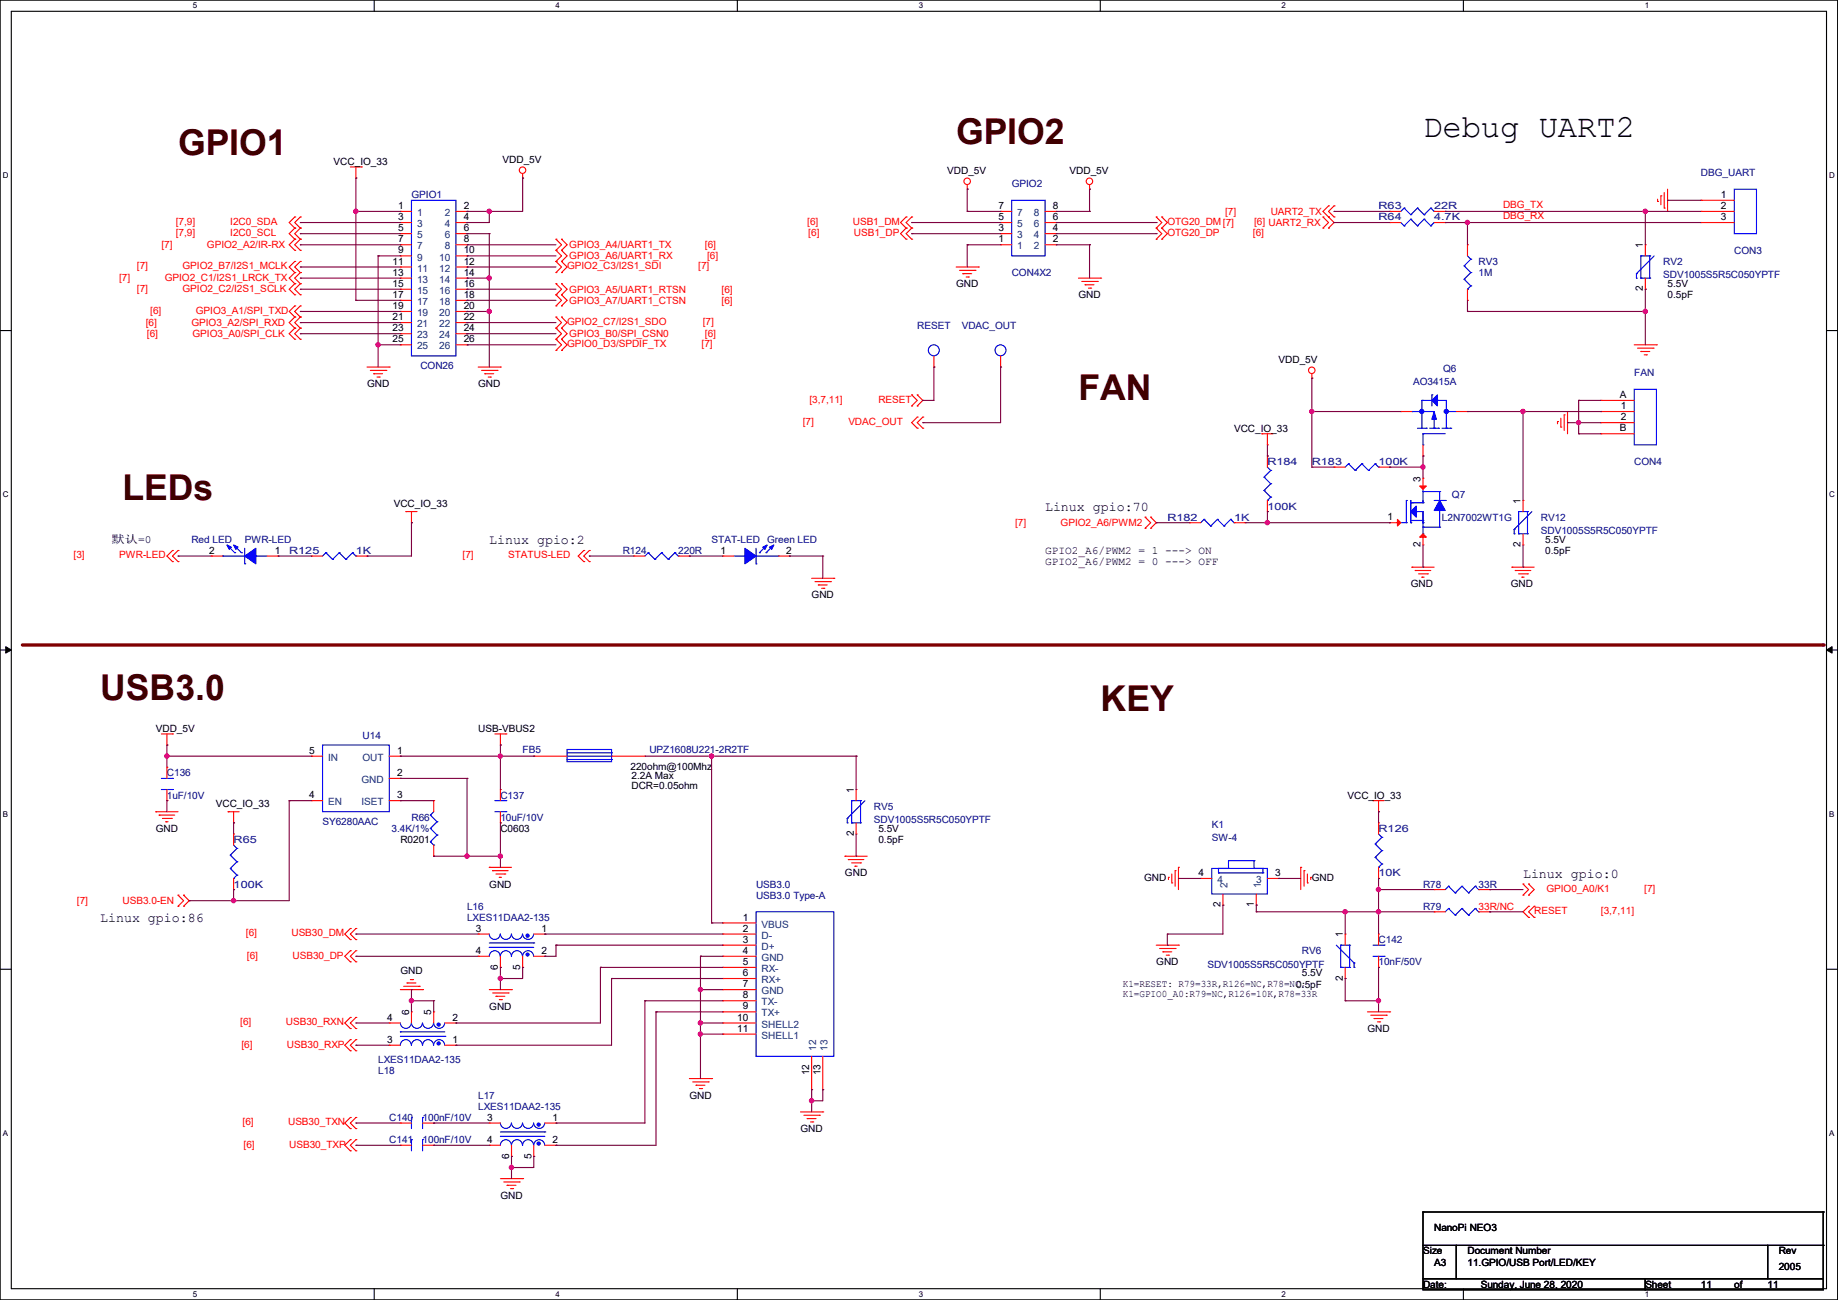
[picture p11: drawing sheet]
<svg xmlns="http://www.w3.org/2000/svg" width="420mm" height="297mm" viewBox="0 0 420 297" stroke-linecap="round" stroke-linejoin="round" font-family="sans-serif">
<defs><g id="words">
<g font-size="8.1" fill="#3f0000">
<text x="40.7" y="35.5">GPIO1</text>
<text x="218.5" y="33">GPIO2</text>
<text x="246.4" y="91.4">FAN</text>
<text x="28" y="114.3">LEDs</text>
<text x="22.9" y="160">USB3.0</text>
<text x="251.5" y="162.5">KEY</text>
</g>
<text font-size="7.4" x="325.2" y="31.3">Debug UART2</text>
<g font-size="3">
<text x="238.8" y="116.8">Linux gpio:70</text>
<text x="111.8" y="124.4">Linux gpio:2</text>
<text x="348" y="200.6">Linux gpio:0</text>
<text x="22.9" y="210.7">Linux gpio:86</text>
</g>
<g font-size="2.5">
<text x="25.4" y="124">默认=0</text>
<text x="238.8" y="126.6">GPIO2_A6/PWM2 = 1 ---&gt; ON</text>
<text x="238.8" y="129.1">GPIO2_A6/PWM2 = 0 ---&gt; OFF</text>
</g>
<g font-size="2.3">
<text x="76.2" y="37.7">VCC_IO_33</text>
<text x="114.9" y="37.2">VDD_5V</text>
<text x="216.5" y="39.7">VDD_5V</text>
<text x="244.4" y="39.7">VDD_5V</text>
<text x="91" y="47.8">1</text>
<text x="106" y="47.8">2</text>
<text x="228.1" y="47.8">7</text>
<text x="240.6" y="47.8">8</text>
<text x="393.2" y="45.2">1</text>
<text x="393.2" y="47.8">2</text>
<text x="91" y="50.3">3</text>
<text x="91" y="52.8">5</text>
<text x="106" y="50.3">4</text>
<text x="106" y="52.8">6</text>
<text x="228.1" y="52.8">3</text>
<text x="228.1" y="50.3">5</text>
<text x="240.6" y="52.8">4</text>
<text x="240.6" y="50.3">6</text>
<text x="393.2" y="50.3">3</text>
<text x="91" y="55.4">7</text>
<text x="91" y="57.9">9</text>
<text x="106" y="55.4">8</text>
<text x="106" y="57.9">10</text>
<text x="228.1" y="55.4">1</text>
<text x="240.6" y="55.4">2</text>
<text x="375.4" y="56.7" transform="rotate(-90 375.4 56.7)">1</text>
<text x="89.7" y="60.5">11</text>
<text x="89.7" y="63">13</text>
<text x="89.7" y="65.5">15</text>
<text x="106" y="60.5">12</text>
<text x="106" y="63">14</text>
<text x="106" y="65.5">16</text>
<text x="218.5" y="65.6">GND</text>
<text x="381" y="65.6">5.5V</text>
<text x="89.7" y="68.1">17</text>
<text x="89.7" y="70.6">19</text>
<text x="106" y="68.1">18</text>
<text x="106" y="70.6">20</text>
<text x="246.4" y="68.2">GND</text>
<text x="375.4" y="66.6" transform="rotate(-90 375.4 66.6)">2</text>
<text x="381" y="68.2">0.5pF</text>
<text x="89.7" y="73.2">21</text>
<text x="89.7" y="75.7">23</text>
<text x="106" y="73.2">22</text>
<text x="106" y="75.7">24</text>
<text x="89.7" y="78.2">25</text>
<text x="106" y="78.2">26</text>
<text x="292.1" y="82.9">VDD_5V</text>
<text x="83.9" y="88.5">GND</text>
<text x="109.3" y="88.5">GND</text>
<text x="370.1" y="90.9">A</text>
<text x="370.4" y="93.5">1</text>
<text x="282" y="98.6">VCC_IO_33</text>
<text x="370.1" y="98.6">B</text>
<text x="370.4" y="96">2</text>
<text x="324.6" y="110" transform="rotate(-90 324.6 110)">3</text>
<text x="90" y="115.9">VCC_IO_33</text>
<text x="317" y="118.9">1</text>
<text x="347.5" y="115.1" transform="rotate(-90 347.5 115.1)">1</text>
<text x="324.6" y="125" transform="rotate(-90 324.6 125)">2</text>
<text x="347.5" y="125" transform="rotate(-90 347.5 125)">2</text>
<text x="353.1" y="124">5.5V</text>
<text x="47.8" y="126.5">2</text>
<text x="62.8" y="126.5">1</text>
<text x="164.6" y="126.5">1</text>
<text x="179.6" y="126.5">2</text>
<text x="353.1" y="126.6">0.5pF</text>
<text x="185.5" y="136.7">GND</text>
<text x="322.4" y="134.2">GND</text>
<text x="345.2" y="134.2">GND</text>
<text x="35.6" y="167.2">VDD_5V</text>
<text x="109.3" y="167.2">USB-VBUS2</text>
<text x="70.7" y="172.2">5</text>
<text x="90.7" y="172.2">1</text>
<text x="90.7" y="177.3">2</text>
<text x="144.1" y="175.9">220ohm@100Mhz</text>
<text x="144.3" y="177.9">2.2A Max</text>
<text x="49.3" y="184.5">VCC_IO_33</text>
<text x="70.7" y="182.4">4</text>
<text x="90.7" y="182.4">3</text>
<text x="144.3" y="180.2">DCR=0.05ohm</text>
<text x="195.1" y="181.1" transform="rotate(-90 195.1 181.1)">1</text>
<text x="307.9" y="182.5">VCC_IO_33</text>
<text x="35.6" y="190.1">GND</text>
<text x="114.3" y="190.1">C0603</text>
<text x="195.1" y="191.1" transform="rotate(-90 195.1 191.1)">2</text>
<text x="200.7" y="190.1">5.5V</text>
<text x="91.5" y="192.6">R0201</text>
<text x="200.7" y="192.6">0.5pF</text>
<text x="111.8" y="202.8">GND</text>
<text x="193.1" y="200.2">GND</text>
<text x="261.4" y="201.3">GND</text>
<text x="273.9" y="200.2">4</text>
<text x="291.4" y="200.2">3</text>
<text x="299.8" y="201.3">GND</text>
<text x="278.9" y="207.3" transform="rotate(-90 278.9 207.3)">2</text>
<text x="286.5" y="207.3" transform="rotate(-90 286.5 207.3)">1</text>
<text x="108.8" y="212.9">3</text>
<text x="123.7" y="212.9">1</text>
<text x="169.7" y="210.3">1</text>
<text x="169.7" y="212.9">2</text>
<text x="169.7" y="215.4">3</text>
<text x="306.8" y="214.2" transform="rotate(-90 306.8 214.2)">1</text>
<text x="108.8" y="217.9">4</text>
<text x="113.8" y="221.5" transform="rotate(-90 113.8 221.5)">6</text>
<text x="118.9" y="221.5" transform="rotate(-90 118.9 221.5)">5</text>
<text x="123.7" y="217.9">2</text>
<text x="169.7" y="217.9">4</text>
<text x="169.7" y="220.5">5</text>
<text x="264.2" y="220.6">GND</text>
<text x="91.5" y="222.6">GND</text>
<text x="169.7" y="223">6</text>
<text x="169.7" y="225.5">7</text>
<text x="256.6" y="225.4">K1=RESET: R79=33R,R126=NC,R78=NC;</text>
<text x="256.6" y="227.7">K1=GPIO0_A0:R79=NC,R126=10K,R78=33R</text>
<text x="296.2" y="225.6">0.5pF</text>
<text x="297.5" y="223.1">5.5V</text>
<text x="306.8" y="224.1" transform="rotate(-90 306.8 224.1)">2</text>
<text x="88.4" y="233.2">4</text>
<text x="93.5" y="231.9" transform="rotate(-90 93.5 231.9)">6</text>
<text x="98.6" y="231.9" transform="rotate(-90 98.6 231.9)">5</text>
<text x="103.4" y="233.2">2</text>
<text x="111.8" y="230.7">GND</text>
<text x="168.4" y="233.2">10</text>
<text x="169.7" y="228.1">8</text>
<text x="169.7" y="230.6">9</text>
<text x="88.4" y="238.2">3</text>
<text x="103.4" y="238.2">1</text>
<text x="168.4" y="235.7">11</text>
<text x="312.5" y="235.8">GND</text>
<text x="184.9" y="245.7" transform="rotate(-90 184.9 245.7)">12</text>
<text x="187.5" y="245.7" transform="rotate(-90 187.5 245.7)">13</text>
<text x="157.5" y="251">GND</text>
<text x="111.3" y="256">3</text>
<text x="126.3" y="256">1</text>
<text x="111.3" y="261.1">4</text>
<text x="126.3" y="261.1">2</text>
<text x="182.9" y="258.7">GND</text>
<text x="116.3" y="264.7" transform="rotate(-90 116.3 264.7)">6</text>
<text x="121.4" y="264.7" transform="rotate(-90 121.4 264.7)">5</text>
<text x="114.3" y="273.9">GND</text>
<text x="327.7" y="281.3">NanoPi NEO3</text>
<text x="325.2" y="286.6">Size</text>
<text x="335.3" y="286.6">Document Number</text>
<text x="406.4" y="286.6">Rev</text>
<text x="327.7" y="289.1">A3</text>
<text x="335.3" y="289.1">11.GPIO/USB Port/LED/KEY</text>
<text x="406.4" y="290.1">2005</text>
<text x="325.2" y="294.2">Date:</text>
<text x="338.4" y="294.2">Sunday, June 28, 2020</text>
<text x="376" y="294.2">Sheet</text>
<text x="388.7" y="294.2">11</text>
<text x="396.3" y="294.2">of</text>
<text x="403.9" y="294.2">11</text>
</g>
<g font-size="2.3" fill="#00007f">
<text x="388.7" y="40.2">DBG_UART</text>
<text x="94" y="45.3">GPIO1</text>
<text x="231.2" y="42.8">GPIO2</text>
<text x="315" y="47.8">R63</text>
<text x="327.7" y="47.8">22R</text>
<text x="315" y="50.4">R64</text>
<text x="327.7" y="50.4">4.7K</text>
<text x="396.3" y="58">CON3</text>
<text x="231.2" y="63.1">CON4X2</text>
<text x="337.9" y="60.5">RV3</text>
<text x="337.9" y="63.1">1M</text>
<text x="380" y="60.5">RV2</text>
<text x="380" y="63.6">SDV1005S5R5C050YPTF</text>
<text x="209.6" y="75.3">RESET</text>
<text x="219.8" y="75.3">VDAC_OUT</text>
<text x="96.1" y="84.4">CON26</text>
<text x="322.9" y="88">AO3415A</text>
<text x="329.7" y="84.9">Q6</text>
<text x="373.4" y="85.9">FAN</text>
<text x="289.6" y="106.3">R184</text>
<text x="299.8" y="106.3">R183</text>
<text x="315" y="106.3">100K</text>
<text x="373.4" y="106.3">CON4</text>
<text x="331.8" y="113.9">Q7</text>
<text x="266.7" y="119">R182</text>
<text x="282" y="119">1K</text>
<text x="289.6" y="116.4">100K</text>
<text x="329.5" y="119">L2N7002WT1G</text>
<text x="352.1" y="119">RV12</text>
<text x="43.7" y="124">Red LED</text>
<text x="55.9" y="124">PWR-LED</text>
<text x="162.6" y="124">STAT-LED</text>
<text x="175.3" y="124">Green LED</text>
<text x="352.1" y="122">SDV1005S5R5C050YPTF</text>
<text x="66.1" y="126.6">R125</text>
<text x="81.3" y="126.6">1K</text>
<text x="142.3" y="126.6">R124</text>
<text x="155" y="126.6">220R</text>
<text x="82.8" y="168.7">U14</text>
<text x="119.4" y="172">FB5</text>
<text x="148.4" y="172">UPZ1608U221-2R2TF</text>
<text x="38.1" y="177.4">C136</text>
<text x="38.1" y="182.5">1uF/10V</text>
<text x="114.3" y="182.5">C137</text>
<text x="199.7" y="185">RV5</text>
<text x="73.7" y="188.6">SY6280AAC</text>
<text x="89.5" y="190.1">3.4K/1%</text>
<text x="94" y="187.5">R66</text>
<text x="114.3" y="187.5">10uF/10V</text>
<text x="199.7" y="188">SDV1005S5R5C050YPTF</text>
<text x="276.9" y="189.1">K1</text>
<text x="315" y="190.1">R126</text>
<text x="53.4" y="192.6">R65</text>
<text x="276.9" y="192.1">SW-4</text>
<text x="53.4" y="202.8">100K</text>
<text x="172.8" y="202.8">USB3.0</text>
<text x="315" y="200.2">10K</text>
<text x="325.2" y="202.8">R78</text>
<text x="337.9" y="202.8">33R</text>
<text x="106.7" y="207.9">L16</text>
<text x="172.8" y="205.3">USB3.0 Type-A</text>
<text x="325.2" y="207.9">R79</text>
<text x="106.7" y="210.4">LXES11DAA2-135</text>
<text x="315" y="215.5">C142</text>
<text x="275.9" y="221.1">SDV1005S5R5C050YPTF</text>
<text x="297.5" y="218">RV6</text>
<text x="315" y="220.6">10nF/50V</text>
<text x="86.4" y="245.4">L18</text>
<text x="86.4" y="242.9">LXES11DAA2-135</text>
<text x="109.3" y="251">L17</text>
<text x="88.9" y="256.1">C140</text>
<text x="96.6" y="256.1">100nF/10V</text>
<text x="109.3" y="253.6">LXES11DAA2-135</text>
<text x="88.9" y="261.2">C141</text>
<text x="96.6" y="261.2">100nF/10V</text>
</g>
<g font-size="2.3" fill="#f00">
<text x="343.5" y="47.6">DBG_TX</text>
<text x="40.2" y="53.9">[7,9]</text>
<text x="40.2" y="51.4">[7,9]</text>
<text x="52.6" y="53.9">I2C0_SCL</text>
<text x="52.6" y="51.4">I2C0_SDA</text>
<text x="184.4" y="51.4">[6]</text>
<text x="184.7" y="53.9">[6]</text>
<text x="194.9" y="51.4">USB1_DM</text>
<text x="195.1" y="53.9">USB1_DP</text>
<text x="266.7" y="51.4">OTG20_DM[7]</text>
<text x="266.7" y="53.9">OTG20_DP</text>
<text x="280" y="49.1">[7]</text>
<text x="286.3" y="53.9">[6]</text>
<text x="286.6" y="51.4">[6] UART2_RX</text>
<text x="290.4" y="49.1">UART2_TX</text>
<text x="343.5" y="50.1">DBG_RX</text>
<text x="36.9" y="56.7">[7]</text>
<text x="47.3" y="56.7">GPIO2_A2/IR-RX</text>
<text x="130.1" y="56.7">GPIO3_A4/UART1_TX</text>
<text x="130.1" y="59.3">GPIO3_A6/UART1_RX</text>
<text x="161.1" y="56.7">[6]</text>
<text x="161.6" y="59.3">[6]</text>
<text x="27.2" y="64.1">[7]</text>
<text x="31.3" y="61.6">[7]</text>
<text x="37.6" y="64.1">GPIO2_C1/I2S1_LRCK_TX</text>
<text x="41.7" y="61.6">GPIO2_B7/I2S1_MCLK</text>
<text x="129.6" y="61.6">GPIO2_C3/I2S1_SDI</text>
<text x="159.6" y="61.6">[7]</text>
<text x="31.3" y="66.6">[7]</text>
<text x="34.3" y="71.7">[6]</text>
<text x="41.7" y="66.6">GPIO2_C2/I2S1_SCLK</text>
<text x="44.7" y="71.7">GPIO3_A1/SPI_TXD</text>
<text x="130.1" y="66.9">GPIO3_A5/UART1_RTSN</text>
<text x="130.1" y="69.4">GPIO3_A7/UART1_CTSN</text>
<text x="164.9" y="66.9">[6]</text>
<text x="164.9" y="69.4">[6]</text>
<text x="33.3" y="74.5">[6]</text>
<text x="33.6" y="77">[6]</text>
<text x="43.7" y="74.5">GPIO3_A2/SPI_RXD</text>
<text x="44" y="77">GPIO3_A0/SPI_CLK</text>
<text x="129.6" y="74.3">GPIO2_C7/I2S1_SDO</text>
<text x="130.1" y="77">GPIO3_B0/SPI_CSN0</text>
<text x="160.6" y="74.3">[7]</text>
<text x="161.1" y="77">[6]</text>
<text x="129.6" y="79.3">GPIO0_D3/SPDIF_TX</text>
<text x="160.3" y="79.3">[7]</text>
<text x="185" y="92">[3,7,11]</text>
<text x="200.7" y="92">RESET</text>
<text x="183.4" y="97.1">[7]</text>
<text x="193.8" y="97.1">VDAC_OUT</text>
<text x="231.9" y="120.2">[7]</text>
<text x="242.4" y="120.2">GPIO2_A6/PWM2</text>
<text x="16.8" y="127.6">[3]</text>
<text x="27.2" y="127.6">PWR-LED</text>
<text x="105.7" y="127.6">[7]</text>
<text x="116.1" y="127.6">STATUS-LED</text>
<text x="353.4" y="203.8">GPIO0_A0/K1</text>
<text x="375.7" y="203.8">[7]</text>
<text x="17.6" y="206.6">[7]</text>
<text x="28" y="206.6">USB3.0-EN</text>
<text x="337.9" y="207.9">33R/NC</text>
<text x="350.6" y="208.9">RESET</text>
<text x="365.8" y="208.9">[3,7,11]</text>
<text x="56.2" y="214">[6]</text>
<text x="66.6" y="214">USB30_DM</text>
<text x="56.4" y="219">[6]</text>
<text x="66.8" y="219">USB30_DP</text>
<text x="54.9" y="234.3">[6]</text>
<text x="55.2" y="239.4">[6]</text>
<text x="65.3" y="234.3">USB30_RXN</text>
<text x="65.6" y="239.4">USB30_RXP</text>
<text x="55.4" y="257.1">[6]</text>
<text x="65.8" y="257.1">USB30_TXN</text>
<text x="55.7" y="262.2">[6]</text>
<text x="66.1" y="262.2">USB30_TXP</text>
</g>
<g font-size="2.3" fill="#003f7f">
<text x="95.3" y="49.4">1</text>
<text x="95.3" y="51.9">3</text>
<text x="101.6" y="49.4">2</text>
<text x="101.6" y="51.9">4</text>
<text x="232.5" y="51.9">5</text>
<text x="232.5" y="49.4">7</text>
<text x="236.3" y="51.9">6</text>
<text x="236.3" y="49.4">8</text>
<text x="95.3" y="54.4">5</text>
<text x="95.3" y="57">7</text>
<text x="95.3" y="59.5">9</text>
<text x="100.4" y="59.5">10</text>
<text x="101.6" y="54.4">6</text>
<text x="101.6" y="57">8</text>
<text x="232.5" y="57">1</text>
<text x="232.5" y="54.4">3</text>
<text x="236.3" y="57">2</text>
<text x="236.3" y="54.4">4</text>
<text x="95.3" y="62.1">11</text>
<text x="95.3" y="64.6">13</text>
<text x="100.4" y="62.1">12</text>
<text x="100.4" y="64.6">14</text>
<text x="95.3" y="67.1">15</text>
<text x="95.3" y="69.7">17</text>
<text x="100.4" y="67.1">16</text>
<text x="100.4" y="69.7">18</text>
<text x="95.3" y="72.2">19</text>
<text x="95.3" y="74.8">21</text>
<text x="95.3" y="77.3">23</text>
<text x="100.4" y="72.2">20</text>
<text x="100.4" y="74.8">22</text>
<text x="100.4" y="77.3">24</text>
<text x="95.3" y="79.8">25</text>
<text x="100.4" y="79.8">26</text>
<text x="75" y="173.8">IN</text>
<text x="82.8" y="173.8">OUT</text>
<text x="82.6" y="178.9">GND</text>
<text x="75" y="184">EN</text>
<text x="82.6" y="184">ISET</text>
<text x="278.2" y="201.8">4</text>
<text x="280.5" y="203" transform="rotate(-90 280.5 203)">2</text>
<text x="287.1" y="201.8">3</text>
<text x="288.1" y="203" transform="rotate(-90 288.1 203)">1</text>
<text x="174" y="211.9">VBUS</text>
<text x="174" y="214.5">D-</text>
<text x="174" y="217">D+</text>
<text x="174" y="219.5">GND</text>
<text x="174" y="222.1">RX-</text>
<text x="174" y="224.6">RX+</text>
<text x="174" y="227.2">GND</text>
<text x="174" y="229.7">TX-</text>
<text x="174" y="232.2">TX+</text>
<text x="174" y="234.8">SHELL2</text>
<text x="174" y="237.3">SHELL1</text>
<text x="186.5" y="240.1" transform="rotate(-90 186.5 240.1)">12</text>
<text x="189.1" y="240.1" transform="rotate(-90 189.1 240.1)">13</text>
</g>
<g font-size="1.8">
<text x="44" y="1.9">5</text>
<text x="127" y="1.9">4</text>
<text x="209.9" y="1.9">3</text>
<text x="292.9" y="1.9">2</text>
<text x="375.8" y="1.9">1</text>
<text x=".7" y="40.6">D</text>
<text x="418" y="40.6">D</text>
<text x=".7" y="113.6">C</text>
<text x="418" y="113.6">C</text>
<text x=".7" y="186.6">B</text>
<text x="418" y="186.6">B</text>
<text x=".7" y="259.5">A</text>
<text x="418" y="259.5">A</text>
<text x="44" y="296.3">5</text>
<text x="127" y="296.3">4</text>
<text x="209.9" y="296.3">3</text>
<text x="292.9" y="296.3">2</text>
<text x="375.8" y="296.3">1</text>
</g>
</g></defs>
<path d="M0 0h419.9v297h-419.9zM2.6 2.6h414.8v291.8h-414.8z" fill="none" stroke="#000" stroke-width=".25"/>
<g fill="#fff">
<path d="M44 .3h1v2h-1z"/>
<path d="M44 294.7h1v2h-1z"/>
</g>
<path d="M85.5 0v2.6M85.5 294.4v2.6" fill="none" stroke="#000" stroke-width=".25"/>
<g fill="#fff">
<path d="M127 .3h.9v2h-.9z"/>
<path d="M127 294.7h.9v2h-.9z"/>
</g>
<path d="M168.5 0v2.6M168.5 294.4v2.6" fill="none" stroke="#000" stroke-width=".25"/>
<g fill="#fff">
<path d="M209.9 .3h1v2h-1z"/>
<path d="M209.9 294.7h1v2h-1z"/>
</g>
<path d="M251.4 0v2.6M251.4 294.4v2.6" fill="none" stroke="#000" stroke-width=".25"/>
<g fill="#fff">
<path d="M292.9 .3h.9v2h-.9z"/>
<path d="M292.9 294.7h.9v2h-.9z"/>
</g>
<path d="M334.4 0v2.6M334.4 294.4v2.6" fill="none" stroke="#000" stroke-width=".25"/>
<g fill="#fff">
<path d="M375.8 .3h1v2h-1z"/>
<path d="M375.8 294.7h1v2h-1z"/>
<path d="M.7 39h1.2v2h-1.2z"/>
<path d="M418 39h1.3v2h-1.3z"/>
<path d="M.7 112h1.2v2h-1.2z"/>
<path d="M418 112h1.3v2h-1.3z"/>
</g>
<path d="M0 75.5h2.6M417.4 75.5h2.5" fill="none" stroke="#000" stroke-width=".25"/>
<g fill="#fff">
<path d="M.7 185h1.2v1.9h-1.2z"/>
<path d="M418 185h1.2v1.9h-1.2z"/>
</g>
<path d="M0 148.5h2.6M417.4 148.5h2.5" fill="none" stroke="#000" stroke-width=".25"/>
<path d="M1.3 147.7l1.3 .8-1.3 .7zM417.4 148.5l1.2-.8v1.5z" fill="#000" stroke="#000" stroke-width=".23"/>
<g fill="#fff">
<path d="M.7 257.9h1.2v2h-1.2z"/>
<path d="M418 257.9h1.2v2h-1.2z"/>
</g>
<path d="M0 221.4h2.6M417.4 221.4h2.5" fill="none" stroke="#000" stroke-width=".25"/>
<path d="M5.1 147.4h411.5" fill="none" stroke="#7f0000" stroke-width=".76"/>
<circle cx="416.6" cy="147.4" r=".38" fill="#7f0000"/>
<g fill="none" stroke="#f00" stroke-width=".25">
<path d="M80.1 38.1h2.5M81.3 38.1v2.6M82.6 38.1h.1M119.4 39.7v1M67.4 57.2h.1M67.4 54.7h.1M67.4 52.1h.1M67.4 49.6h.1M67.4 59.7h.1M67.4 54.7l-1.3 1.2 1.3 1.3M67.4 52.1l-1.3 1.3 1.3 1.3M67.4 49.6l-1.3 1.2 1.3 1.3"/>
<path d="M67.4 59.7l-1.3 1.3 1.3 1.3M68.6 57.2h.1M68.6 54.7h.1M68.6 52.1h.1M68.6 49.6h.1M68.6 59.7h.1M68.6 54.7l-1.2 1.2 1.2 1.3M68.6 52.1l-1.2 1.3 1.2 1.3M68.6 49.6l-1.2 1.2 1.2 1.3M68.6 59.7l-1.2 1.3 1.2 1.3M81.3 40.7h.1M91.5 48.3h.1"/>
<path d="M91.5 50.8h.1M91.5 53.4h.1M91.5 55.9h.1M91.5 58.5h.1M91.5 55.9h2.5M91.5 53.4h2.5M91.5 50.8h2.5M91.5 48.3h2.5M91.5 58.5h2.5M104.2 55.9h2.5M104.2 53.4h2.5M104.2 50.8h2.5"/>
<path d="M104.2 48.3h2.5M104.2 58.5h2.5M106.7 48.3h.1M106.7 50.8h.1M106.7 53.4h.1M106.7 55.9h.1M106.7 58.5h.1M119.4 40.7h.1M127 57.2h.1M127 54.7h.1M127 59.7h.1M127 54.7l1.3 1.2-1.3 1.3"/>
<path d="M127 57.2l1.3 1.3-1.3 1.2M127 59.7l1.3 1.3-1.3 1.3M128.3 57.2h.1M128.3 54.7h.1M128.3 59.7h.1M128.3 54.7l1.3 1.2-1.3 1.3M128.3 57.2l1.3 1.3-1.3 1.2M128.3 59.7l1.3 1.3-1.3 1.3M207.1 54.7h.1M207.1 52.1h.1M207.1 49.6h.1M207.1 52.1l-1.3 1.3 1.3 1.3"/>
<path d="M207.1 49.6l-1.3 1.2 1.3 1.3M208.3 54.7h.1M208.3 52.1h.1M208.3 49.6h.1M208.3 52.1l-1.2 1.3 1.2 1.3M208.3 49.6l-1.2 1.2 1.2 1.3M221 43.2h.1M221 42.2v1M228.6 55.9h.1M228.6 53.4h.1M228.6 50.8h.1M228.6 48.3h.1"/>
<path d="M228.6 55.9h2.6M228.6 53.4h2.6M228.6 50.8h2.6M228.6 48.3h2.6M238.8 55.9h2.5M238.8 53.4h2.5M238.8 50.8h2.5M238.8 48.3h2.5M241.3 55.9h.1M241.3 53.4h.1M241.3 50.8h.1M241.3 48.3h.1"/>
<path d="M249 43.2h.1M249 42.2v1M264.2 52.1h.1M264.2 49.6h.1M264.2 54.7h.1M264.2 49.6l1.3 1.2-1.3 1.3M264.2 52.1l1.3 1.3-1.3 1.3M265.5 52.1h.1M265.5 49.6h.1M265.5 54.7h.1M265.5 49.6l1.2 1.2-1.2 1.3M265.5 52.1l1.2 1.3-1.2 1.3"/>
<path d="M302.3 52.1h.1M302.3 49.6h.1M302.3 49.6l1.3 1.2-1.3 1.3M303.6 49.6h.1M303.6 47h.1M303.6 52.1h.1M303.6 47l-1.3 1.3 2.5 2.5-1.2 1.3M304.8 49.6h.1M304.8 47h.1M304.8 47l-1.2 1.3 1.2 1.3M317.5 48.3h.1M317.5 50.8h.1"/>
<path d="M317.5 50.8h2.6M317.5 48.3h2.6M327.7 50.8h2.5M327.7 48.3h2.5M330.2 48.3h.1M330.2 50.8h.1M335.3 55.9h.1M335.3 55.9v2.6M376 55.9h.1M376 55.9v2.6M378.8 46h.1M378.8 45.5v.5"/>
<path d="M379.5 44.7h.1M379.5 44.7v2.1M380.3 47.5h.1M380.3 44v3.5M381 48.3h.1M381 43.2v5.1M388.7 45.8h.1M388.7 48.3h.1M388.7 50.8h.1M388.7 50.8h7.6M388.7 48.3h7.6M388.7 45.8h7.6"/>
<path d="M67.4 62.3h.1M67.4 72.4h.1M67.4 69.9h.1M67.4 77.5h.1M67.4 75h.1M67.4 67.4h.1M67.4 64.8h.1M67.4 69.9l-1.3 1.3 1.3 1.2M67.4 75l-1.3 1.2 1.3 1.3M67.4 72.4l-1.3 1.3 1.3 1.3M67.4 64.8l-1.3 1.3 1.3 1.3M67.4 62.3l-1.3 1.2 1.3 1.3"/>
<path d="M68.6 62.3h.1M68.6 72.4h.1M68.6 69.9h.1M68.6 77.5h.1M68.6 75h.1M68.6 67.4h.1M68.6 64.8h.1M68.6 69.9l-1.2 1.3 1.2 1.2M68.6 75l-1.2 1.2 1.2 1.3M68.6 72.4l-1.2 1.3 1.2 1.3M68.6 64.8l-1.2 1.3 1.2 1.3M68.6 62.3l-1.2 1.2 1.2 1.3"/>
<path d="M91.5 61h.1M91.5 63.5h.1M91.5 66.1h.1M91.5 68.6h.1M91.5 71.2h.1M91.5 73.7h.1M91.5 76.2h.1M91.5 78.8h.1M91.5 78.8h2.5M91.5 61h2.5M91.5 63.5h2.5M91.5 66.1h2.5"/>
<path d="M91.5 68.6h2.5M91.5 71.2h2.5M91.5 73.7h2.5M91.5 76.2h2.5M104.2 78.8h2.5M104.2 61h2.5M104.2 63.5h2.5M104.2 66.1h2.5M104.2 68.6h2.5M104.2 71.2h2.5M104.2 73.7h2.5M104.2 76.2h2.5"/>
<path d="M106.7 61h.1M106.7 63.5h.1M106.7 66.1h.1M106.7 68.6h.1M106.7 71.2h.1M106.7 73.7h.1M106.7 76.2h.1M106.7 78.8h.1M127 67.4h.1M127 64.8h.1M127 69.9h.1M127 62.3h.1"/>
<path d="M127 75h.1M127 72.4h.1M127 77.5h.1M127 64.8l1.3 1.3-1.3 1.3M127 67.4l1.3 1.2-1.3 1.3M127 72.4l1.3 1.3-1.3 1.3M127 77.5l1.3 1.3-1.3 1.3M127 75l1.3 1.2-1.3 1.3M128.3 67.4h.1M128.3 64.8h.1M128.3 69.9h.1M128.3 62.3h.1"/>
<path d="M128.3 75h.1M128.3 72.4h.1M128.3 77.5h.1M128.3 64.8l1.3 1.3-1.3 1.3M128.3 67.4l1.3 1.2-1.3 1.3M128.3 72.4l1.3 1.3-1.3 1.3M128.3 77.5l1.3 1.3-1.3 1.3M128.3 75l1.3 1.2-1.3 1.3M218.5 61h5.1M219.2 61.8h3.6M220 62.5h.1M220 62.5h2"/>
<path d="M220.8 63.3h.5M221.3 63.3h.1M222.8 61.8h.1M223.6 61h.1M246.4 63.5h5.1M247.2 64.3h3.5M247.9 65.1h.1M247.9 65.1h2.1M248.7 65.8h.5M249.2 65.8h.1M250.7 64.3h.1M251.5 63.5h.1"/>
<path d="M335.3 68.6h.1M335.3 66.1v2.5M373.4 78.8h5.1M374.2 79.5h3.5M376 66.1h.1M376 63.5v2.6M377.7 79.5h.1M378.5 78.8h.1M83.9 83.9h5M84.6 84.6h3.6M85.4 85.4h.1M85.4 85.4h2"/>
<path d="M86.1 86.1h.6M86.7 86.1h.1M88.2 84.6h.1M88.9 83.9h.1M109.3 83.9h5M110 84.6h3.6M110.8 85.4h.1M110.8 85.4h2M111.5 86.1h.6M112.1 86.1h.1M113.6 84.6h.1M114.3 83.9h.1"/>
<path d="M127 80.1h.1M128.3 80.1h.1M208.3 90.2h.1M208.3 92.8h.1M208.3 90.2l1.3 1.3-1.3 1.3M209.6 92.8h.1M209.6 90.2h.1M209.6 95.3h.1M209.6 97.8h.1M209.6 90.2l1.3 1.3-1.3 1.3M209.6 95.3l-1.3 1.3 1.3 1.2M210.9 95.3h.1"/>
<path d="M210.9 97.8h.1M210.9 95.3l-1.3 1.3 1.3 1.2M213.4 83.9h.1M213.4 81.3v2.6M228.6 83.9h.1M228.6 81.3v2.6M288.3 99.1h.1M288.3 99.1h2.6M289.6 99.1v2.5M299.8 86.4h.1M299.8 85.4v1M320.1 94h.1"/>
<path d="M320.1 94h2.5M332.8 94h2.5M335.3 94h.1M355.9 96.3h.1M355.9 96.3v.5M356.7 97.6h.1M356.7 95.5v2.1M357.4 94.8h.1M357.4 94.8v3.5M358.2 94h.1M358.2 94v5.1M365.8 91.5h.1"/>
<path d="M365.8 94h.1M365.8 96.6h.1M365.8 99.1h.1M365.8 99.1h7.6M365.8 94h7.6M365.8 91.5h7.6M365.8 96.6h7.6M374.9 80.3h.1M374.9 80.3h2.1M375.7 81.1h.5M376.2 81.1h.1M92.8 116.9h.1"/>
<path d="M92.8 116.9h2.5M94 119.4h.1M94 116.9v2.5M261.7 118.2h.1M261.7 118.2l1.2 1.2-1.2 1.3M262.9 118.2h.1M262.9 118.2l1.3 1.2-1.3 1.3M271.8 119.4h.1M271.8 119.4h2.6M282 119.4h2.5M284.5 119.4h.1M289.6 101.6h.1"/>
<path d="M289.6 104.2h.1M289.6 116.9h.1M289.6 104.2v2.5M289.6 114.3v2.6M304.8 106.7h.1M304.8 106.7h2.6M315 106.7h2.5M317.5 119.4h.1M317.5 106.7h.1M317.5 119.4h2.6M325.2 109.3h.1M325.2 104.2h.1"/>
<path d="M325.2 101.6v2.6M325.2 109.3v2.5M348 114.3h.1M348 114.3v2.6M39.4 128.3h.1M39.4 125.8h.1M39.4 125.8l-1.3 1.2 1.3 1.3M40.7 128.3h.1M40.7 125.8h.1M40.7 125.8l-1.3 1.2 1.3 1.3M48.3 127h.1M48.3 127h2.5"/>
<path d="M61 127h2.5M63.5 127h.1M71.2 127h.1M71.2 127h2.5M81.3 127h2.6M83.9 127h.1M133.4 128.3h.1M133.4 125.8h.1M133.4 125.8l-1.3 1.2 1.3 1.3M134.7 128.3h.1M134.7 125.8h.1M134.7 125.8l-1.3 1.2 1.3 1.3"/>
<path d="M144.8 127h.1M144.8 127h2.6M155 127h2.5M157.5 127h.1M165.1 127h.1M165.1 127h2.6M177.8 127h2.6M180.4 127h.1M185.5 132.1h5M186.2 132.9h3.6M187 133.6h.1M187 133.6h2"/>
<path d="M187.7 134.4h.6M188.3 134.4h.1M189.8 132.9h.1M190.5 132.1h.1M261.7 120.7h.1M262.9 120.7h.1M322.6 129.6h.1M322.6 129.6h5.1M323.4 130.3h.1M323.4 130.3h3.5M324.1 131.1h2.1M324.9 131.9h.1"/>
<path d="M324.9 131.9h.5M325.2 124.5h.1M325.2 122v2.5M326.2 131.1h.1M345.5 129.6h.1M345.5 129.6h5.1M346.2 130.3h.1M346.2 130.3h3.6M347 131.1h2M347.8 131.9h.1M347.8 131.9h.5M348 124.5h.1"/>
<path d="M348 122v2.5M349 131.1h.1M36.9 167.7h2.5M38.1 170.2h.1M38.1 175.3h.1M38.1 167.7v2.5M38.1 175.3v2.5M39.4 167.7h.1M71.2 172.8h.1M71.2 172.8h2.5M88.9 172.8h2.6M88.9 177.8h2.6"/>
<path d="M91.5 172.8h.1M91.5 177.8h.1M113.1 167.7h2.5M114.3 170.2h.1M114.3 167.7v2.5M115.6 167.7h.1M122 172.8h.1M122 172.8h7.6M139.7 172.8h7.7M147.4 172.8h.1M35.6 185.5h.1M35.6 185.5h5.1"/>
<path d="M36.4 186.2h.1M36.4 186.2h3.5M37.1 187h2.1M37.9 187.7h.1M37.9 187.7h.5M38.1 182.9h.1M38.1 180.4v2.5M39.2 187h.1M52.1 185.5h.1M52.1 185.5h2.6M53.4 188h.1M53.4 190.5h.1"/>
<path d="M53.4 185.5v2.5M53.4 190.5v2.6M71.2 182.9h.1M71.2 182.9h2.5M88.9 182.9h2.6M91.5 182.9h.1M99.1 182.9h.1M99.1 195.6h.1M99.1 182.9v2.6M99.1 193.1v2.5M111.8 198.2h.1M111.8 198.2h5.1"/>
<path d="M112.6 198.9h.1M112.6 198.9h3.5M113.3 199.7h2.1M114.3 188h.1M114.3 180.4h.1M114.3 180.4v2.5M114.3 185.5v2.5M115.4 199.7h.1M193.1 195.6h.1M193.1 195.6h5.1M193.8 196.4h.1M193.8 196.4h3.6"/>
<path d="M194.6 197.1h2M195.4 197.9h.1M195.4 197.9h.5M195.6 180.4h.1M195.6 190.5h.1M195.6 180.4v2.5M195.6 188v2.5M196.6 197.1h.1M267.8 199.7v2M268.5 198.9h.1M268.5 198.9v3.6M269.3 198.2h.1"/>
<path d="M269.3 198.2v5M297.2 198.2h.1M297.2 198.2v5M298 198.9h.1M298 198.9v3.6M298.7 199.7v2M313.7 182.9h.1M313.7 182.9h2.6M315 185.5h.1M315 188h.1M315 182.9v2.6M315 188v2.5"/>
<path d="M315 198.2v2.5M40.7 207.1h.1M40.7 204.5h.1M40.7 204.5l1.3 1.3-1.3 1.3M42 204.5h.1M42 207.1h.1M42 204.5l1.2 1.3-1.2 1.3M53.4 203.2h.1M53.4 200.7v2.5M80.1 214.7h.1M80.1 212.1h.1M80.1 219.8h.1"/>
<path d="M80.1 217.2h.1M80.1 212.1l-1.3 1.3 1.3 1.3M80.1 217.2l-1.3 1.3 1.3 1.3M81.3 214.7h.1M81.3 212.1h.1M81.3 219.8h.1M81.3 217.2h.1M81.3 212.1l-1.2 1.3 1.2 1.3M81.3 217.2l-1.2 1.3 1.2 1.3M109.3 213.4h.1M109.3 218.5h.1M109.3 213.4h2.5"/>
<path d="M109.3 218.5h2.5M114.1 200.4h.1M114.1 200.4h.5M114.3 218.5v2.5M119.4 218.5v2.5M122 213.4h2.5M122 218.5h2.5M124.5 213.4h.1M124.5 218.5h.1M165.1 210.9h.1M165.1 213.4h.1M165.1 215.9h.1"/>
<path d="M165.1 218.5h.1M165.1 215.9h7.7M165.1 213.4h7.7M165.1 218.5h7.7M165.1 210.9h7.7M264.2 215.9h5.1M265 216.7h3.5M265.7 217.5h.1M265.7 217.5h2.1M266.5 218.2h.5M267 200.4h.1M267 218.2h.1"/>
<path d="M267 200.4v.6M267.8 201.7h.1M268.5 216.7h.1M269.3 215.9h.1M274.4 200.7h.1M274.4 200.7h2.5M279.4 206.8h.1M279.4 204.3v2.5M287.1 206.8h.1M287.1 204.3v2.5M289.6 200.7h2.5M292.1 200.7h.1"/>
<path d="M298.7 201.7h.1M299.5 200.4h.1M299.5 200.4v.6M307.4 213.4h.1M307.4 213.4v2.5M315 200.7h.1M315 213.4h.1M315 213.4v2.5M315 218.5v2.5M327.7 208.3h.1M327.7 203.2h.1M327.7 208.3h2.5"/>
<path d="M327.7 203.2h2.5M337.9 208.3h2.5M337.9 203.2h2.5M340.4 208.3h.1M340.4 203.2h.1M348 202h.1M348 204.5h.1M348 202l1.3 1.2-1.3 1.3M349.3 207.1h.1M349.3 209.6h.1M349.3 202h.1M349.3 204.5h.1"/>
<path d="M349.3 207.1l-1.3 1.2 1.3 1.3M349.3 202l1.3 1.2-1.3 1.3M350.6 209.6h.1M350.6 207.1h.1M350.6 207.1l-1.3 1.2 1.3 1.3M80.1 237.5h.1M80.1 235h.1M80.1 232.5h.1M80.1 237.5l-1.3 1.3 1.3 1.3M80.1 232.5l-1.3 1.2 1.3 1.3M81.3 237.5h.1M81.3 235h.1"/>
<path d="M81.3 232.5h.1M81.3 237.5l-1.2 1.3 1.2 1.3M81.3 232.5l-1.2 1.2 1.2 1.3M88.9 238.8h.1M88.9 233.7h.1M88.9 233.7h2.6M88.9 238.8h2.6M91.5 226.1h5.1M92.2 225.3h3.6M93 224.6h.1M93 224.6h2M93.8 223.8h.5"/>
<path d="M94 231.2h.1M94 231.2v2.5M94.3 223.8h.1M95.8 225.3h.1M96.6 226.1h.1M99.1 231.2h.1M99.1 231.2v2.5M101.6 233.7h2.6M101.6 238.8h2.6M104.2 238.8h.1M104.2 233.7h.1M111.8 226.1h5.1"/>
<path d="M112.6 226.9h3.5M113.3 227.6h.1M113.3 227.6h2.1M114.1 228.4h.5M114.3 221h.1M114.6 228.4h.1M116.1 226.9h.1M116.9 226.1h.1M119.4 221h.1M165.1 221h.1M165.1 223.6h.1M165.1 226.1h.1"/>
<path d="M165.1 228.6h.1M165.1 231.2h.1M165.1 233.7h.1M165.1 236.3h.1M165.1 231.2h7.7M165.1 226.1h7.7M165.1 221h7.7M165.1 223.6h7.7M165.1 228.6h7.7M165.1 233.7h7.7M165.1 236.3h7.7M307.4 223.6h.1"/>
<path d="M307.4 221v2.6M312.5 231.2h5M313.2 231.9h3.6M314 232.7h.1M314 232.7h2M314.7 233.5h.6M315 221h.1M315.3 233.5h.1M316.8 231.9h.1M317.5 231.2h.1M80.1 240.1h.1M80.1 257.9h.1"/>
<path d="M80.1 255.3h.1M80.1 255.3l-1.3 1.3 1.3 1.3M81.3 240.1h.1M81.3 257.9h.1M81.3 255.3h.1M81.3 255.3l-1.2 1.3 1.2 1.3M91.5 256.6h.1M91.5 256.6h2.5M96.6 256.6h2.5M99.1 256.6h.1M111.8 256.6h.1M111.8 256.6h2.5"/>
<path d="M124.5 256.6h2.5M127 256.6h.1M157.5 246.4h5.1M158.3 247.2h3.5M159 247.9h.1M159 247.9h2.1M159.8 248.7h.5M160.3 248.7h.1M161.8 247.2h.1M162.6 246.4h.1M182.9 254h5.1M183.7 254.8h3.5"/>
<path d="M184.4 255.6h.1M184.4 255.6h2.1M185.2 256.3h.5M185.5 249h.1M185.5 241.3v7.7M185.7 256.3h.1M187.2 254.8h.1M188 254h.1M188 249h.1M188 241.3v7.7M80.1 262.9h.1M80.1 260.4h.1"/>
<path d="M80.1 260.4l-1.3 1.3 1.3 1.2M81.3 262.9h.1M81.3 260.4h.1M81.3 260.4l-1.2 1.3 1.2 1.2M91.5 261.7h.1M91.5 261.7h2.5M96.6 261.7h2.5M99.1 261.7h.1M111.8 261.7h.1M111.8 261.7h2.5M114.3 269.3h5.1M115.1 270h3.6"/>
<path d="M115.9 270.8h.1M115.9 270.8h2M116.6 271.6h.5M116.9 264.2h.1M116.9 261.7v2.5M117.1 271.6h.1M118.7 270h.1M119.4 269.3h.1M122 264.2h.1M122 261.7v2.5M124.5 261.7h2.5M127 261.7h.1"/>
<circle cx="119.4" cy="38.9" r=".74"/>
<circle cx="221" cy="41.4" r=".74"/>
<circle cx="248.9" cy="41.4" r=".74"/>
<circle cx="299.7" cy="84.6" r=".74"/>
</g>
<path d="M325.2 276.9h.1M325.2 276.9v7.6M325.2 276.9h91.4M416.6 276.9h.1M416.6 276.9v7.6M325.2 284.5h7.6v7.6h-7.6zM325.2 292.1h50.8v2.6h-50.8zM332.8 284.5h71.1v7.6h-71.1zM376 292.1h40.6v2.6h-40.6zM403.9 284.5h12.7v7.6h-12.7zM416.6 284.5h.1" fill="none" stroke="#000" stroke-width=".25"/>
<g fill="none" stroke="#00f" stroke-width=".25">
<path d="M94 45.8h10.2v35.5h-10.2zM231.2 45.8h7.6v12.7h-7.6zM320.1 50.8l.7 .8M320.8 47.5h.1M320.8 51.6h.1M320.8 47.5l-.7 .8M320.8 47.5l1.6 1.6M322.4 49.1h.1M322.4 50.1h.1M322.4 50.1l-1.6 1.5M322.4 50.1l1.5 1.5M323.9 47.5h.1"/>
<path d="M323.9 51.6h.1M323.9 47.5l-1.5 1.6M323.9 47.5l1.5 1.6M325.4 49.1h.1M325.4 50.1h.1M325.4 50.1l-1.5 1.5M325.4 50.1l1.5 1.5M326.9 47.5h.1M326.9 51.6h.1M326.9 47.5l-1.5 1.6M326.9 47.5l.8 .8M327.7 48.3h.1"/>
<path d="M327.7 50.8h.1M327.7 50.8l-.8 .8M335.3 58.5l.8 .7M336.1 59.2h.1M336.1 59.2l-1.5 1.5M374.9 58.5h.1M374.9 58.5h2.1M374.9 58.5v5M377 58.5h.1M377 58.5v5M378 58.5l-4.1 4M396.3 43.2h5.1v10.2h-5.1z"/>
<path d="M334.6 60.7h.1M334.6 63.8h.1M334.6 60.7l1.5 1.6M334.6 63.8l1.5 1.5M335.3 66.1h.1M336.1 62.3h.1M336.1 65.3h.1M336.1 62.3l-1.5 1.5M336.1 65.3l-.8 .8M373.9 62.5h.1M373.9 63.5h.1M373.9 62.5v1"/>
<path d="M374.9 63.5h.1M374.9 63.5h2.1M377 63.5h.1M322.6 94h.1M322.6 94h5.1M323.9 97.8h2M324.9 91.5h.1M324.9 91.5v6.3M324.9 91.5h2.3M325.2 99.1h.1M325.2 99.1v2.5M325.2 99.1h5"/>
<path d="M325.9 97.8h.1M326.7 97.8h2M327.2 90.2h.1M327.2 90.2v2.6M327.7 97.8h.1M327.7 95.3v2.5M328.5 91.5h.1M328.5 91.5h2v6.3M328.7 97.8h.1M329.5 97.8h2M330.5 97.8h.1M330.5 94h.1"/>
<path d="M330.5 94h2.3M331.5 97.8h.1M373.4 88.9h5.1v12.7h-5.1zM275.1 118.7h.1M275.1 118.7l-.7 .7M275.1 118.7l1.5 1.5M278.2 118.7h.1M278.2 118.7l-1.6 1.5M278.2 118.7l1.5 1.5M281.2 118.7h.1M281.2 118.7l-1.5 1.5M281.2 118.7l.8 .7"/>
<path d="M282 119.4h.1M288.8 109h.1M288.8 112.1h.1M288.8 109l1.6 1.5M288.8 112.1l1.6 1.5M289.6 114.3h.1M289.6 106.7l.8 .8M290.4 107.5h.1M290.4 110.5h.1M290.4 113.6h.1M290.4 107.5l-1.6 1.5M290.4 110.5l-1.6 1.6"/>
<path d="M290.4 113.6l-.8 .7M308.1 106h.1M308.1 106l-.7 .7M308.1 106l1.6 1.5M309.7 107.5h.1M311.2 106h.1M311.2 106l-1.5 1.5M311.2 106l1.5 1.5M312.7 107.5h.1M314.2 106h.1M314.2 106l-1.5 1.5M314.2 106l.8 .7"/>
<path d="M315 106.7h.1M320.1 119.4h1.3M321.4 119.4h.1M321.4 114.3h.1M321.4 114.3v5.1M322.4 119.4h.1M322.4 114.9h.1M322.4 114.3v5.1M322.4 114.9h2.8M322.4 118.9h2.8M322.6 114.9h.1M323.6 116.9h.1"/>
<path d="M323.6 116.9h1.6v5.1M324.9 118.9h.1M325.2 114.9h.1M325.2 119.4h.1M325.2 118.9h.1M325.2 112.3h.1M325.2 101.6h.1M325.2 111.8v3.1M325.2 112.3h3.8M327.7 114.3h2.5M329 112.3h.1M329 112.3v2"/>
<path d="M329 116.6v3.8M330.2 114.3h.1M347 116.9h.1M347 116.9h2M347 116.9v5.1M349 116.9h.1M349 116.9v5.1M350.1 116.9l-4.1 4M50.8 127h.1M50.8 127h5.1M52.1 124.8l1.5 1.5M53.6 126.3h.1"/>
<path d="M53.6 124.8l1.6 1.5M55.2 126.3h.1M55.9 128.8h.1M55.9 125.3v3.5M58.5 127h.1M58.5 127h2.5M74.5 126.3h.1M74.5 126.3l-.8 .7M74.5 126.3l1.5 1.5M76 127.8h.1M77.5 126.3h.1M77.5 126.3l-1.5 1.5"/>
<path d="M77.5 126.3l1.5 1.5M79 127.8h.1M80.6 126.3h.1M80.6 126.3l-1.6 1.5M80.6 126.3l.7 .7M81.3 127h.1M148.1 126.3h.1M148.1 126.3l-.7 .7M148.1 126.3l1.5 1.5M149.6 127.8h.1M151.2 126.3h.1M151.2 126.3l-1.6 1.5"/>
<path d="M151.2 126.3l1.5 1.5M152.7 127.8h.1M154.2 126.3h.1M154.2 126.3l-1.5 1.5M154.2 126.3l.8 .7M155 127h.1M167.7 127h2.5M170.2 127h.1M172.8 128.8h.1M172.8 127h5M172.8 125.3v3.5M173.5 126.3h.1"/>
<path d="M175 126.3h.1M175 124.8l-1.5 1.5M176.6 124.8l-1.6 1.5M177.8 127h.1M276.6 120.2h.1M279.7 120.2h.1M325.2 122h.1M325.2 120.4h.1M325.2 120.4h3.8M329 120.4h.1M346 120.9h.1M346 122h.1"/>
<path d="M346 120.9v1.1M347 122h.1M347 122h2M349 122h.1M36.9 177.8h2.5M39.4 177.8h.1M73.7 170.2h15.2v15.3h-15.2zM129.6 171.2h10.1v2.8h-10.1zM129.6 172.8h10.1M129.6 172h10.1M129.6 173.5h10.1M139.7 172.8h.1"/>
<path d="M139.7 172h.1M139.7 173.5h.1M36.9 180.4h2.5M39.4 180.4h.1M52.6 195.4h.1M52.6 198.4h.1M52.6 195.4l1.5 1.5M52.6 198.4l1.5 1.5M53.4 193.1l.7 .7M54.1 193.8h.1M54.1 196.9h.1M54.1 199.9h.1"/>
<path d="M54.1 193.8l-1.5 1.6M54.1 196.9l-1.5 1.5M54.1 199.9l-.7 .8M98.3 186.2h.1M98.3 189.3h.1M98.3 192.3h.1M98.3 186.2l1.6 1.5M98.3 189.3l1.6 1.5M98.3 192.3l.8 .8M99.1 193.1h.1M99.1 185.5l-.8 .7M99.9 187.7h.1"/>
<path d="M99.9 190.8h.1M99.9 187.7l-1.6 1.6M99.9 190.8l-1.6 1.5M113.1 185.5h2.5M113.1 182.9h2.5M115.6 185.5h.1M115.6 182.9h.1M193.6 187h.1M193.6 188h.1M193.6 187v1M194.6 188h.1M194.6 182.9h.1"/>
<path d="M194.6 182.9h2M194.6 188h2M194.6 182.9v5.1M196.6 182.9h.1M196.6 188h.1M196.6 182.9v5.1M197.7 182.9l-4.1 4.1M276.9 198.4h12.7v5.9h-12.7zM278.4 199.4h.1M278.4 198.4h.1M278.4 199.4h10.2M278.4 198.4v1"/>
<path d="M278.4 198.4h2.3M280.7 198.4h.1M280.7 196.6h.1M280.7 196.6v1.8M280.7 196.6h5.9M286.6 196.6h.1M286.6 198.4h.1M286.6 198.4h2M286.6 196.6v1.8M288.6 198.4h.1M288.6 199.4h.1M288.6 198.4v1"/>
<path d="M314.2 192.8h.1M314.2 195.9h.1M314.2 192.8l1.6 1.6M314.2 195.9l1.6 1.5M315 198.2h.1M315 190.5l.8 .8M315.8 191.3h.1M315.8 194.4h.1M315.8 197.4h.1M315.8 191.3l-1.6 1.5M315.8 194.4l-1.6 1.5M315.8 197.4l-.8 .8"/>
<path d="M53.4 200.7h.1M111.8 218.5a1.25 1.25 0 0 1 1.3-1.3 1.25 1.25 0 0 1 1.2 1.3M111.8 213.4a1.25 1.25 0 0 0 1.3 1.2 1.25 1.25 0 0 0 1.2-1.2M111.8 216.5h.1M111.8 216.5h10.2M111.8 215.4h10.2M114.3 218.5a1.25 1.25 0 0 1 1.3-1.3 1.25 1.25 0 0 1 1.2 1.3M114.3 213.4a1.25 1.25 0 0 0 1.3 1.2 1.25 1.25 0 0 0 1.2-1.2M116.9 218.5a1.25 1.25 0 0 1 1.2-1.3 1.25 1.25 0 0 1 1.3 1.3M116.9 213.4a1.25 1.25 0 0 0 1.2 1.2 1.25 1.25 0 0 0 1.3-1.2M119.4 218.5a1.25 1.25 0 0 1 1.3-1.3 1.25 1.25 0 0 1 1.2 1.3M119.4 213.4a1.25 1.25 0 0 0 1.3 1.2 1.25 1.25 0 0 0 1.2-1.2"/>
<path d="M122 215.4h.1M172.8 208.3h17.7v33h-17.7zM305.4 215.9l4 4.1M306.4 215.9h.1M306.4 215.9h2M306.4 215.9v5.1M308.4 215.9h.1M308.4 215.9v5.1M313.7 215.9h2.6M313.7 218.5h2.6M316.3 218.5h.1M316.3 215.9h.1"/>
<path d="M331 207.6h.1M331 202.5h.1M331 207.6l-.8 .7M331 207.6l1.5 1.5M331 202.5l-.8 .7M331 202.5l1.5 1.5M332.5 209.1h.1M332.5 204h.1M334.1 207.6h.1M334.1 202.5h.1M334.1 207.6l-1.6 1.5M334.1 207.6l1.5 1.5"/>
<path d="M334.1 202.5l-1.6 1.5M334.1 202.5l1.5 1.5M335.6 209.1h.1M335.6 204h.1M337.1 207.6h.1M337.1 202.5h.1M337.1 207.6l-1.5 1.5M337.1 207.6l.8 .7M337.1 202.5l-1.5 1.5M337.1 202.5l.8 .7M337.9 208.3h.1M337.9 203.2h.1"/>
<path d="M91.5 233.7a1.25 1.25 0 0 0 1.2 1.3 1.25 1.25 0 0 0 1.3-1.3M91.5 238.8a1.25 1.25 0 0 1 1.2-1.3 1.25 1.25 0 0 1 1.3 1.3M91.5 235.8h.1M91.5 235.8h10.1M91.5 236.8h10.1M94 233.7a1.27 1.27 0 0 0 1.3 1.2 1.27 1.27 0 0 0 1.3-1.2 1.25 1.25 0 0 0 1.2 1.3 1.25 1.25 0 0 0 1.3-1.3M94 238.8a1.27 1.27 0 0 1 1.3-1.3 1.27 1.27 0 0 1 1.3 1.3 1.25 1.25 0 0 1 1.2-1.3 1.25 1.25 0 0 1 1.3 1.3M99.1 233.7a1.25 1.25 0 0 0 1.3 1.3 1.25 1.25 0 0 0 1.2-1.3M99.1 238.8a1.25 1.25 0 0 1 1.3-1.3 1.25 1.25 0 0 1 1.2 1.3M101.6 236.8h.1M306.4 221h.1M306.4 221h2"/>
<path d="M308.4 221h.1M309.4 220h.1M309.4 221h.1M309.4 220v1M94 255.3h.1M94 255.3v2.6M96.6 255.3h.1M96.6 255.3v2.6M114.3 256.6a1.25 1.25 0 0 0 1.3 1.2 1.25 1.25 0 0 0 1.2-1.2M114.3 259.6h.1M114.3 259.6h10.2M114.3 258.6h10.2"/>
<path d="M116.9 256.6a1.25 1.25 0 0 0 1.2 1.2 1.25 1.25 0 0 0 1.3-1.2M119.4 256.6a1.25 1.25 0 0 0 1.3 1.2 1.25 1.25 0 0 0 1.2-1.2M122 256.6a1.25 1.25 0 0 0 1.2 1.2 1.25 1.25 0 0 0 1.3-1.2M124.5 258.6h.1M94 260.4h.1M94 260.4v2.5M96.6 260.4h.1M96.6 260.4v2.5M114.3 261.7a1.25 1.25 0 0 1 1.3-1.3 1.25 1.25 0 0 1 1.2 1.3M116.9 261.7a1.25 1.25 0 0 1 1.2-1.3 1.25 1.25 0 0 1 1.3 1.3M119.4 261.7a1.25 1.25 0 0 1 1.3-1.3 1.25 1.25 0 0 1 1.2 1.3M122 261.7a1.25 1.25 0 0 1 1.2-1.3 1.25 1.25 0 0 1 1.3 1.3"/>
<circle cx="213.4" cy="80" r="1.25"/>
<circle cx="228.6" cy="80" r="1.25"/>
</g>
<g fill="#00f" stroke="#00f" stroke-width=".25">
<path d="M322.4 116.9l1.2-1.3v2.6z"/>
<path d="M327.2 91.5l1.3-1.3v2.6z"/>
<path d="M327.7 94l.5 1.8h-1z"/>
<path d="M55.9 127l2.6-1.7v3.5z" fill-rule="evenodd"/>
<path d="M51.9 124.5l1 .5-.5 .5z" fill-rule="evenodd"/>
<path d="M53.4 124.5l1 .5-.5 .5z" fill-rule="evenodd"/>
<path d="M329 114.3l1.2 2.3h-2.5z" fill-rule="evenodd"/>
<path d="M170.2 125.3l2.6 1.7-2.6 1.8z" fill-rule="evenodd"/>
<path d="M175.8 125l1-.5-.5 1z" fill-rule="evenodd"/>
<path d="M174.3 125l1-.5-.5 1z" fill-rule="evenodd"/>
<circle cx="123.1" cy="256.9" r=".36"/>
<circle cx="123.1" cy="261.3" r=".36"/>
<circle cx="330.5" cy="94" r=".49"/>
<circle cx="324.9" cy="94" r=".49"/>
<circle cx="120.5" cy="213.8" r=".36"/>
<circle cx="120.5" cy="218.1" r=".36"/>
<circle cx="100.2" cy="238.4" r=".36"/>
<circle cx="100.2" cy="234.1" r=".36"/>
</g>
<g fill="#f00" stroke="#f00" stroke-width=".25">
<path d="M319.3 118.7l.8 .7-.8 .8z"/>
<path d="M324.4 111h1.5l-.7 .8z"/>
<path d="M324.4 122.7l.8-.7 .7 .7z"/>
</g>
<g fill="none" stroke="#7f003f" stroke-width=".25">
<path d="M68.6 55.9h.1M68.6 50.8h.1M68.6 53.4h.1M68.6 50.8h22.9M68.6 53.4h22.9M68.6 55.9h22.9M81.3 48.3h.1M81.3 40.7h.1M81.3 48.3h10.2M81.3 40.7v27.9M86.4 58.5h.1M86.4 58.5v25.4"/>
<path d="M86.4 58.5h5.1M106.7 53.4h.1M106.7 48.3h.1M106.7 50.8h.1M106.7 58.5h.1M106.7 55.9h.1M106.7 53.4h5.1M106.7 55.9h20.3M106.7 58.5h20.3M111.8 53.4h.1M111.8 48.3h.1M111.8 48.3v2.5h-5.1"/>
<path d="M111.8 53.4v30.5M119.4 40.7h.1M119.4 40.7v7.6h-12.7M208.3 53.4h.1M208.3 50.8h.1M208.3 50.8h20.3M208.3 53.4h20.3M221 48.3h.1M221 43.2h.1M221 55.9h.1M221 48.3h7.6M221 43.2v5.1"/>
<path d="M221 55.9v5.1M221 55.9h7.6M241.3 48.3h7.7M241.3 50.8h22.9M241.3 53.4h22.9M241.3 55.9h7.7M249 55.9h.1M249 43.2h.1M249 48.3h.1M249 43.2v5.1M249 55.9v7.6M264.2 50.8h.1"/>
<path d="M264.2 53.4h.1M304.8 50.8h.1M304.8 48.3h.1M304.8 48.3h12.7M304.8 50.8h12.7M330.2 48.3h.1M330.2 50.8h.1M330.2 48.3h58.5M330.2 50.8h58.5M335.3 50.8h.1M335.3 50.8v5.1M376 48.3h.1"/>
<path d="M376 48.3v7.6M381 45.8h.1M381 45.8h7.7M68.6 66.1h.1M68.6 63.5h.1M68.6 61h.1M68.6 73.7h.1M68.6 71.2h.1M68.6 76.2h.1M68.6 71.2h22.9M68.6 63.5h22.9M68.6 76.2h22.9"/>
<path d="M68.6 66.1h22.9M68.6 61h22.9M68.6 73.7h22.9M81.3 68.6h.1M81.3 68.6h10.2M86.4 78.8h.1M86.4 78.8h5.1M106.7 63.5h.1M106.7 76.2h.1M106.7 78.8h.1M106.7 71.2h.1M106.7 66.1h.1"/>
<path d="M106.7 61h.1M106.7 68.6h.1M106.7 73.7h.1M106.7 71.2h5.1M106.7 63.5h5.1M106.7 76.2h20.3M106.7 78.8h20.3M106.7 66.1h20.3M106.7 61h20.3M106.7 68.6h20.3M106.7 73.7h20.3M111.8 71.2h.1"/>
<path d="M111.8 63.5h.1M335.3 71.2h.1M335.3 71.2h40.7M335.3 68.6v2.6M376 66.1h.1M376 71.2h.1M376 66.1v12.7M210.9 91.5h.1M210.9 96.6h.1M213.4 83.9h.1M213.4 83.9v7.6h-2.5M228.6 83.9h.1"/>
<path d="M228.6 83.9v12.7h-17.7M299.8 94h.1M299.8 86.4h.1M299.8 94h20.3M299.8 86.4v20.3M335.3 94h30.5M348 94h.1M348 94v20.3M358.2 96.6h.1M358.2 96.6h7.6M360.7 91.5h.1M360.7 96.6h.1"/>
<path d="M360.7 99.1h.1M360.7 91.5h5.1M360.7 91.5v7.6M360.7 99.1h5.1M365.8 94h.1M94 119.4h.1M94 119.4v7.6h-10.1M264.2 119.4h.1M264.2 119.4h7.6M284.5 119.4h33M289.6 119.4h.1M289.6 116.9h.1"/>
<path d="M289.6 104.2h.1M289.6 101.6v2.6M289.6 116.9v2.5M299.8 106.7h.1M299.8 106.7h5M317.5 106.7h.1M317.5 119.4h.1M317.5 106.7h7.7M325.2 104.2h.1M325.2 106.7h.1M325.2 104.2v5.1M40.7 127h.1"/>
<path d="M40.7 127h7.6M63.5 127h.1M63.5 127h7.7M83.9 127h.1M134.7 127h.1M134.7 127h10.1M157.5 127h.1M157.5 127h7.6M180.4 127h.1M180.4 127h7.6M188 127h.1M188 127v5.1"/>
<path d="M325.2 129.6h.1M325.2 124.5v5.1M348 129.6h.1M348 124.5v5.1M38.1 170.2h.1M38.1 172.8h.1M38.1 172.8h33.1M38.1 170.2v5.1M91.5 172.8h.1M91.5 177.8h.1M91.5 172.8h30.5M91.5 177.8h15.2"/>
<path d="M106.7 177.8h.1M106.7 177.8v17.8M114.3 172.8h.1M114.3 170.2h.1M114.3 170.2v10.2M122 172.8h.1M147.4 172.8h48.2M162.6 172.8h.1M162.6 172.8v38.1M195.6 172.8h.1M195.6 172.8v7.6M38.1 182.9h.1"/>
<path d="M38.1 182.9v2.6M53.4 188h.1M53.4 188v2.5M66.1 182.9h.1M66.1 182.9h5.1M66.1 182.9v22.9h-22.9M91.5 182.9h.1M91.5 182.9h7.6M99.1 195.6h.1M99.1 195.6h15.2M106.7 195.6h.1M114.3 188h.1"/>
<path d="M114.3 195.6h.1M114.3 188v10.2M195.6 195.6h.1M195.6 190.5v5.1M315 185.5h.1M315 185.5v2.5M43.2 205.8h.1M53.4 203.2h.1M53.4 205.8h.1M53.4 203.2v2.6M81.3 218.5h.1M81.3 213.4h.1"/>
<path d="M81.3 213.4h28M81.3 218.5h28M124.5 213.4h.1M124.5 218.5h.1M124.5 213.4h40.6M127 215.9h.1M127 215.9h38.1M127 215.9v2.6h-2.5M160.1 218.5h.1M160.1 218.5h5M160.1 218.5v27.9M162.6 210.9h.1"/>
<path d="M162.6 210.9h2.5M266.7 213.4h.1M266.7 215.9h.1M266.7 213.4v2.5M269.3 200.7h.1M269.3 200.7h5.1M279.4 206.8h.1M279.4 206.8v6.6h-12.7M287.1 208.3h.1M287.1 206.8h.1M287.1 208.3h40.6M287.1 206.8v1.5"/>
<path d="M292.1 200.7h.1M292.1 200.7h5.1M307.4 208.3h.1M307.4 208.3v5.1M315 203.2h.1M315 208.3h.1M315 200.7h.1M315 200.7v12.7M315 203.2h12.7M340.4 203.2h.1M340.4 208.3h.1M340.4 208.3h7.6"/>
<path d="M340.4 203.2h7.6M81.3 233.7h.1M81.3 238.8h.1M81.3 233.7h7.6M81.3 238.8h7.6M94 228.6h.1M94 226.1h.1M94 228.6h5.1M94 226.1v5.1M99.1 228.6h.1M99.1 228.6v2.6M104.2 233.7h.1"/>
<path d="M104.2 238.8h.1M114.3 221h.1M114.3 223.6h.1M114.3 221v5.1M119.4 221h.1M119.4 221v2.6h-5.1M137.2 221h.1M137.2 221v12.7h-33M137.2 221h27.9M139.7 223.6h.1M139.7 223.6v15.2h-35.5M139.7 223.6h25.4"/>
<path d="M147.4 228.6h.1M147.4 228.6h17.7M147.4 228.6v28h-20.4M149.9 231.2h.1M149.9 231.2v30.5h-22.9M149.9 231.2h15.2M160.1 226.1h.1M160.1 233.7h.1M160.1 236.3h.1M160.1 233.7h5M160.1 226.1h5M160.1 236.3h5"/>
<path d="M307.4 223.6h.1M307.4 228.6h.1M307.4 223.6v5M307.4 228.6h7.6M315 228.6h.1M315 221h.1M315 221v10.2M81.3 256.6h.1M81.3 256.6h10.2M99.1 256.6h.1M99.1 256.6h12.7M127 256.6h.1"/>
<path d="M185.5 249h.1M185.5 251.5h.1M185.5 249v5M188 249h.1M188 249v2.5h-2.5M81.3 261.7h.1M81.3 261.7h10.2M99.1 261.7h.1M99.1 261.7h12.7M116.9 264.2h.1M116.9 266.7h.1M116.9 264.2v5.1"/>
<path d="M122 264.2h.1M122 264.2v2.5h-5.1M127 261.7h.1"/>
</g>
<g fill="#f0f" stroke="#f0f" stroke-width=".25">
<circle cx="375.9" cy="48.3" r=".49"/>
<circle cx="335.3" cy="50.8" r=".49"/>
<circle cx="375.9" cy="71.1" r=".49"/>
<circle cx="307.4" cy="208.3" r=".49"/>
<circle cx="315" cy="208.3" r=".49"/>
<circle cx="315" cy="203.2" r=".49"/>
<circle cx="315" cy="228.6" r=".49"/>
<circle cx="111.8" cy="63.5" r=".49"/>
<circle cx="86.4" cy="78.8" r=".49"/>
<circle cx="111.8" cy="71.1" r=".49"/>
<circle cx="111.8" cy="48.3" r=".49"/>
<circle cx="81.3" cy="48.3" r=".49"/>
<circle cx="94" cy="228.6" r=".49"/>
<circle cx="116.9" cy="266.7" r=".49"/>
<circle cx="160" cy="226.1" r=".49"/>
<circle cx="160" cy="233.7" r=".49"/>
<circle cx="160" cy="236.2" r=".49"/>
<circle cx="114.3" cy="172.7" r=".49"/>
<circle cx="38.1" cy="172.7" r=".49"/>
<circle cx="185.4" cy="251.5" r=".49"/>
<circle cx="114.3" cy="223.5" r=".49"/>
<circle cx="114.3" cy="195.6" r=".49"/>
<circle cx="106.7" cy="195.6" r=".49"/>
<circle cx="360.7" cy="96.5" r=".49"/>
<circle cx="299.7" cy="94" r=".49"/>
<circle cx="325.1" cy="106.7" r=".49"/>
<circle cx="289.6" cy="119.4" r=".49"/>
<circle cx="53.4" cy="205.8" r=".49"/>
<circle cx="348" cy="94" r=".49"/>
<circle cx="162.6" cy="172.7" r=".49"/>
</g>
<use href="#words"/>
</svg>
